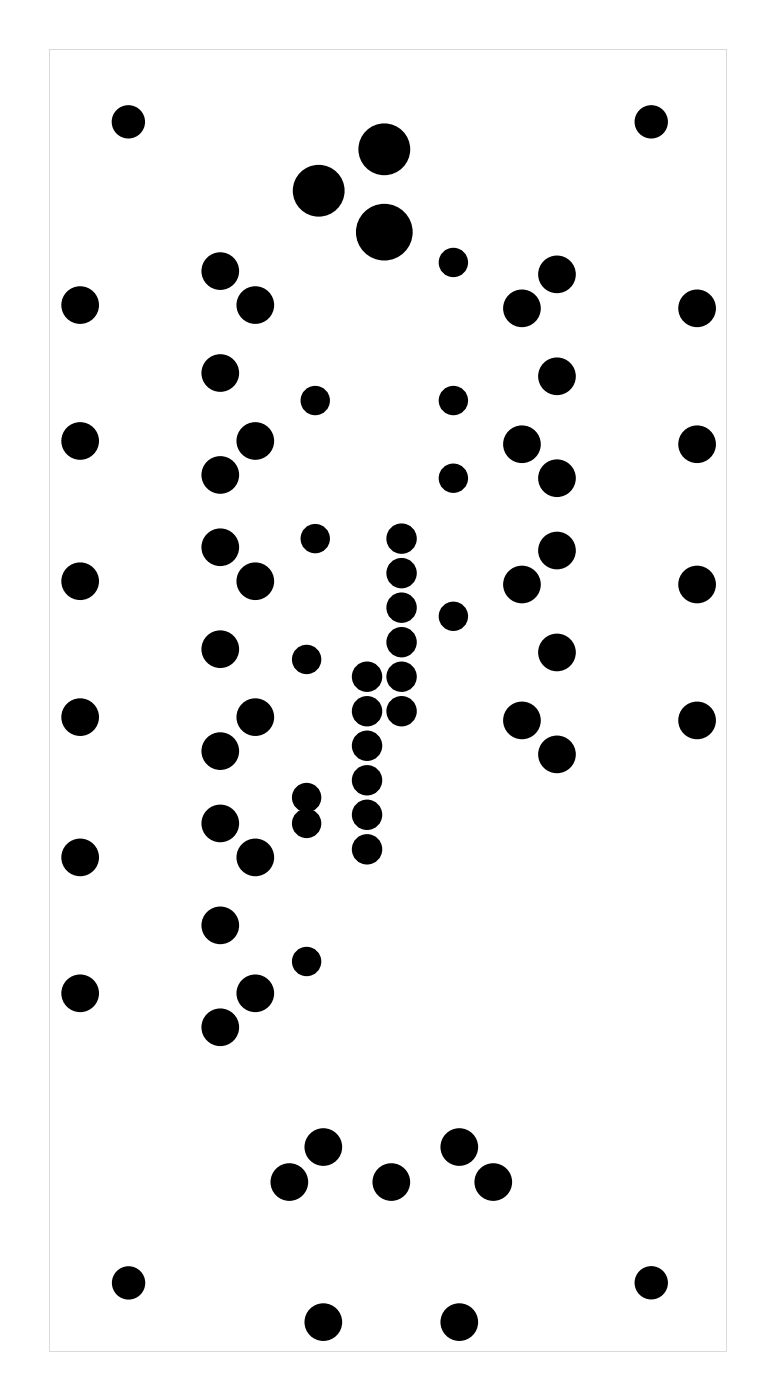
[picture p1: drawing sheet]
<svg xmlns="http://www.w3.org/2000/svg" width="57mm" height="103mm" viewBox="0 0 57 103" stroke-linecap="round" stroke-linejoin="round" font-family="sans-serif">
<path d="M3.6 3.6h49.8v95.8h-49.8zM3.6 3.6v95.8h49.8v-95.8z" fill="#000"/>
<g fill="#000">
<circle cx="9.4" cy="9" r="1.1"/>
<circle cx="16.2" cy="19.9" r="1"/>
<circle cx="23.4" cy="14" r="1.52"/>
<circle cx="28.3" cy="11" r="1.52"/>
<circle cx="28.3" cy="17.1" r="1.7"/>
<circle cx="33.3" cy="19.3" r=".7"/>
<circle cx="47.9" cy="9" r="1.1"/>
<circle cx="5.9" cy="22.4" r="1"/>
<circle cx="5.9" cy="32.4" r="1"/>
<circle cx="16.2" cy="27.4" r="1"/>
<circle cx="16.2" cy="34.9" r="1"/>
<circle cx="18.8" cy="22.4" r="1"/>
<circle cx="18.8" cy="32.4" r="1"/>
<circle cx="23.2" cy="29.5" r=".7"/>
<circle cx="23.2" cy="39.6" r=".7"/>
<circle cx="29.5" cy="39.6" r=".74"/>
<circle cx="33.3" cy="35.2" r=".7"/>
<circle cx="33.3" cy="29.5" r=".7"/>
<circle cx="38.4" cy="32.7" r="1"/>
<circle cx="38.4" cy="22.7" r="1"/>
<circle cx="41" cy="20.2" r="1"/>
<circle cx="41" cy="35.2" r="1"/>
<circle cx="41" cy="27.7" r="1"/>
<circle cx="51.3" cy="32.7" r="1"/>
<circle cx="51.3" cy="22.7" r="1"/>
<circle cx="5.9" cy="42.8" r="1"/>
<circle cx="5.9" cy="52.8" r="1"/>
<circle cx="16.2" cy="47.8" r="1"/>
<circle cx="16.2" cy="55.3" r="1"/>
<circle cx="16.2" cy="40.3" r="1"/>
<circle cx="18.8" cy="42.8" r="1"/>
<circle cx="18.8" cy="52.8" r="1"/>
<circle cx="22.6" cy="48.5" r=".7"/>
<circle cx="22.6" cy="58.7" r=".7"/>
<circle cx="27" cy="52.3" r=".74"/>
<circle cx="27" cy="54.9" r=".74"/>
<circle cx="27" cy="60" r=".74"/>
<circle cx="27" cy="49.8" r=".74"/>
<circle cx="27" cy="57.4" r=".74"/>
<circle cx="29.5" cy="42.2" r=".74"/>
<circle cx="29.5" cy="52.3" r=".74"/>
<circle cx="29.5" cy="44.7" r=".74"/>
<circle cx="29.5" cy="47.3" r=".74"/>
<circle cx="29.5" cy="49.8" r=".74"/>
<circle cx="33.3" cy="45.3" r=".7"/>
<circle cx="38.4" cy="53" r="1"/>
<circle cx="38.4" cy="43" r="1"/>
<circle cx="41" cy="40.5" r="1"/>
<circle cx="41" cy="55.5" r="1"/>
<circle cx="41" cy="48" r="1"/>
<circle cx="51.3" cy="53" r="1"/>
<circle cx="51.3" cy="43" r="1"/>
<circle cx="5.9" cy="73.1" r="1"/>
<circle cx="5.9" cy="63.1" r="1"/>
<circle cx="16.2" cy="60.6" r="1"/>
<circle cx="16.2" cy="75.6" r="1"/>
<circle cx="16.2" cy="68.1" r="1"/>
<circle cx="18.8" cy="73.1" r="1"/>
<circle cx="18.8" cy="63.1" r="1"/>
<circle cx="22.6" cy="70.7" r=".7"/>
<circle cx="22.6" cy="60.6" r=".7"/>
<circle cx="27" cy="62.5" r=".74"/>
<circle cx="9.5" cy="94.4" r="1.1"/>
<circle cx="21.3" cy="87" r="1"/>
<circle cx="23.8" cy="97.3" r="1"/>
<circle cx="23.8" cy="84.4" r="1"/>
<circle cx="28.8" cy="87" r="1"/>
<circle cx="33.8" cy="97.3" r="1"/>
<circle cx="33.8" cy="84.4" r="1"/>
<circle cx="36.3" cy="87" r="1"/>
<circle cx="47.9" cy="94.4" r="1.1"/>
</g>
<g fill="none" stroke="#000" stroke-width=".25">
<circle cx="9.4" cy="9" r="1.1"/>
<circle cx="47.9" cy="9" r="1.1"/>
<circle cx="9.5" cy="94.4" r="1.1"/>
<circle cx="47.9" cy="94.4" r="1.1"/>
</g>
<g fill="none" stroke="#000" stroke-width=".76" stroke-linecap="butt">
<circle cx="16.2" cy="19.9" r="1"/>
<circle cx="23.4" cy="14" r="1.52"/>
<circle cx="28.3" cy="11" r="1.52"/>
<circle cx="28.3" cy="17.1" r="1.7"/>
<circle cx="33.3" cy="19.3" r=".7"/>
<circle cx="5.9" cy="32.4" r="1"/>
<circle cx="5.9" cy="22.4" r="1"/>
<circle cx="16.2" cy="27.4" r="1"/>
<circle cx="16.2" cy="34.9" r="1"/>
<circle cx="18.8" cy="32.4" r="1"/>
<circle cx="18.8" cy="22.4" r="1"/>
<circle cx="23.2" cy="29.5" r=".7"/>
<circle cx="23.2" cy="39.6" r=".7"/>
<circle cx="29.5" cy="39.6" r=".74"/>
<circle cx="33.3" cy="35.2" r=".7"/>
<circle cx="33.3" cy="29.5" r=".7"/>
<circle cx="38.4" cy="32.7" r="1"/>
<circle cx="38.4" cy="22.7" r="1"/>
<circle cx="41" cy="20.2" r="1"/>
<circle cx="41" cy="35.2" r="1"/>
<circle cx="41" cy="27.7" r="1"/>
<circle cx="51.3" cy="32.7" r="1"/>
<circle cx="51.3" cy="22.7" r="1"/>
<circle cx="5.9" cy="52.8" r="1"/>
<circle cx="5.9" cy="42.8" r="1"/>
<circle cx="16.2" cy="47.8" r="1"/>
<circle cx="16.2" cy="40.3" r="1"/>
<circle cx="16.2" cy="55.3" r="1"/>
<circle cx="18.8" cy="52.8" r="1"/>
<circle cx="18.8" cy="42.8" r="1"/>
<circle cx="22.6" cy="48.5" r=".7"/>
<circle cx="22.6" cy="58.7" r=".7"/>
<circle cx="27" cy="52.3" r=".74"/>
<circle cx="27" cy="49.8" r=".74"/>
<circle cx="27" cy="54.9" r=".74"/>
<circle cx="27" cy="57.4" r=".74"/>
<circle cx="27" cy="60" r=".74"/>
<circle cx="29.5" cy="42.2" r=".74"/>
<circle cx="29.5" cy="47.3" r=".74"/>
<circle cx="29.5" cy="44.7" r=".74"/>
<circle cx="29.5" cy="49.8" r=".74"/>
<circle cx="29.5" cy="52.3" r=".74"/>
<circle cx="33.3" cy="45.3" r=".7"/>
<circle cx="38.4" cy="53" r="1"/>
<circle cx="38.4" cy="43" r="1"/>
<circle cx="41" cy="40.5" r="1"/>
<circle cx="41" cy="55.5" r="1"/>
<circle cx="41" cy="48" r="1"/>
<circle cx="51.3" cy="53" r="1"/>
<circle cx="51.3" cy="43" r="1"/>
<circle cx="5.9" cy="73.1" r="1"/>
<circle cx="5.9" cy="63.1" r="1"/>
<circle cx="16.2" cy="68.1" r="1"/>
<circle cx="16.2" cy="60.6" r="1"/>
<circle cx="16.2" cy="75.6" r="1"/>
<circle cx="18.8" cy="73.1" r="1"/>
<circle cx="18.8" cy="63.1" r="1"/>
<circle cx="22.6" cy="60.6" r=".7"/>
<circle cx="22.6" cy="70.7" r=".7"/>
<circle cx="27" cy="62.5" r=".74"/>
<circle cx="21.3" cy="87" r="1"/>
<circle cx="23.8" cy="84.4" r="1"/>
<circle cx="23.8" cy="97.3" r="1"/>
<circle cx="28.8" cy="87" r="1"/>
<circle cx="33.8" cy="84.4" r="1"/>
<circle cx="33.8" cy="97.3" r="1"/>
<circle cx="36.3" cy="87" r="1"/>
</g>
</svg>
